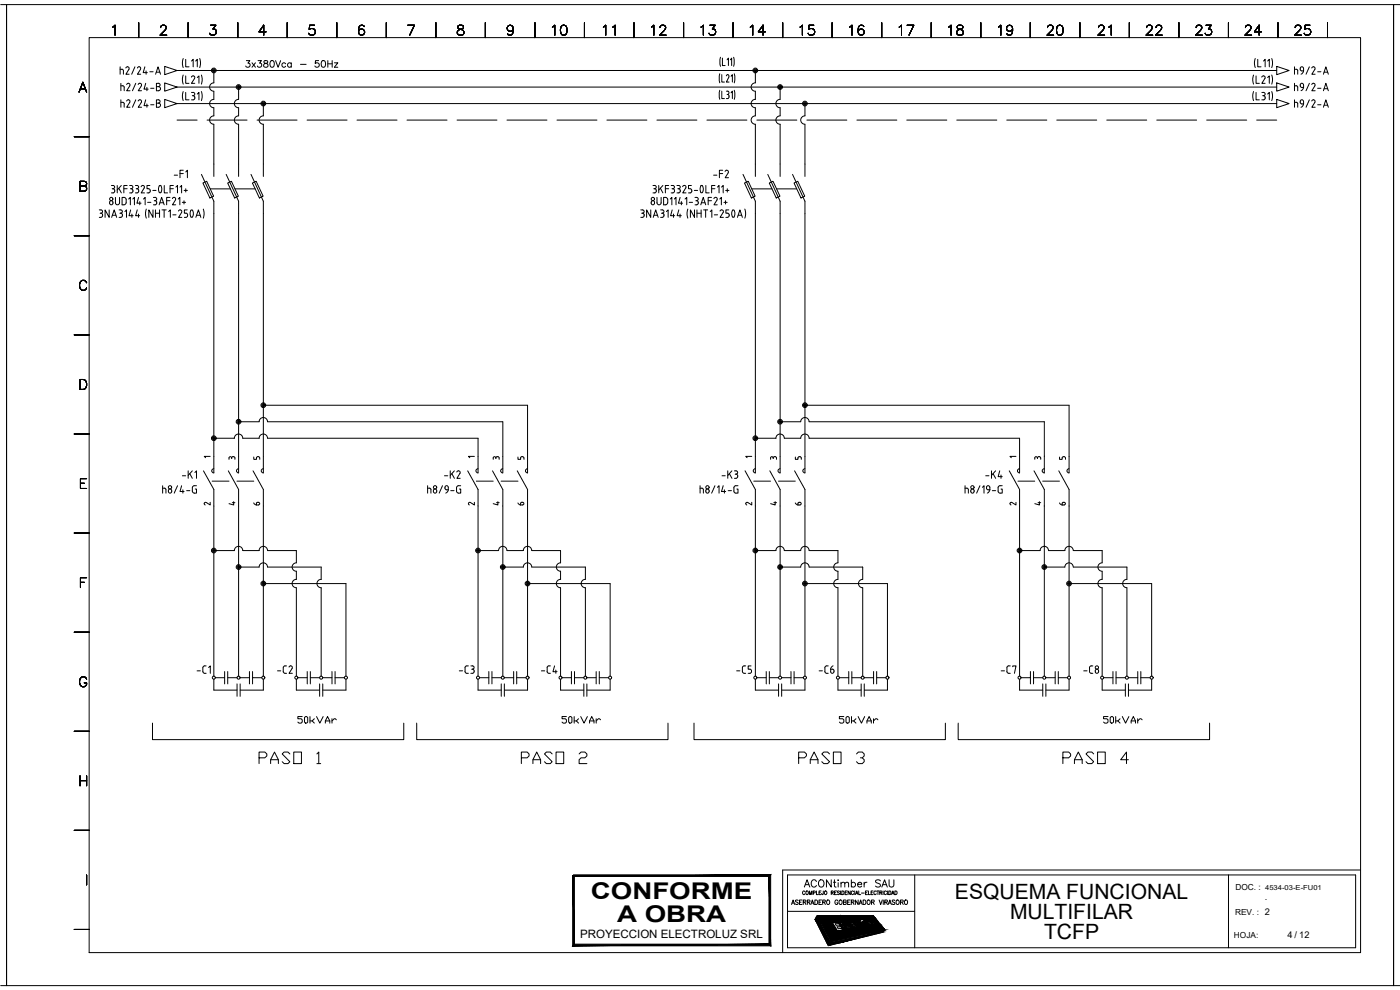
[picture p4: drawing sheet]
<svg xmlns="http://www.w3.org/2000/svg" width="420mm" height="297mm" viewBox="0 0 420 297" stroke-linecap="round" stroke-linejoin="round" font-family="sans-serif">
<defs><g id="words">
<g font-size="7.1">
<text x="76.9" y="230.4">PASO 1</text>
<text x="155.6" y="230.4">PASO 2</text>
<text x="238.8" y="230.4">PASO 3</text>
<text x="318.2" y="230.4">PASO 4</text>
</g>
<g font-size="6.9">
<text x="177.4" y="269.6">CONFORME</text>
<text x="185.2" y="276.7">A OBRA</text>
</g>
<g font-size="6.3">
<text x="286.6" y="269.8">ESQUEMA FUNCIONAL</text>
<text x="303.1" y="275.7">MULTIFILAR</text>
<text x="313.3" y="281.7">TCFP</text>
</g>
<g font-size="6.2">
<text x="164.7" y="11.6">10</text>
<text x="180.3" y="11.6">11</text>
<text x="194.7" y="11.6">12</text>
<text x="209.5" y="11.6">13</text>
<text x="224.4" y="11.6">14</text>
<text x="239.2" y="11.6">15</text>
<text x="254" y="11.6">16</text>
<text x="268.8" y="11.6">17</text>
<text x="284" y="11.6">18</text>
<text x="298.8" y="11.6">19</text>
<text x="313.3" y="11.6">20</text>
<text x="328.8" y="11.6">21</text>
<text x="342.9" y="11.6">22</text>
<text x="358.1" y="11.6">23</text>
<text x="372.9" y="11.6">24</text>
<text x="387.7" y="11.6">25</text>
</g>
<text font-size="5.7" x="213.4" y="54.7">-F2</text>
<g font-size="5.3">
<text x="73" y="21.5">3x380Vca - 50Hz</text>
<text x="48" y="149.2">h8/4-G</text>
<text x="54" y="144.6">-K1</text>
<text x="127.4" y="149.2">h8/9-G</text>
<text x="132.6" y="144.6">-K2</text>
<text x="209.2" y="149.2">h8/14-G</text>
<text x="215.9" y="144.6">-K3</text>
<text x="288.6" y="149.2">h8/19-G</text>
<text x="294.9" y="144.6">-K4</text>
<text x="58.2" y="203.2">-C1</text>
<text x="82.6" y="203.2">-C2</text>
<text x="136.9" y="203.2">-C3</text>
<text x="161.6" y="203.2">-C4</text>
<text x="220.1" y="203.2">-C5</text>
<text x="244.8" y="203.2">-C6</text>
<text x="299.5" y="203.2">-C7</text>
<text x="324.2" y="203.2">-C8</text>
<text x="88.5" y="218.4">50kVAr</text>
<text x="167.9" y="218.4">50kVAr</text>
<text x="251.2" y="218.4">50kVAr</text>
<text x="330.2" y="218.4">50kVAr</text>
<text x="240.6" y="267.4">ACONtimber SAU</text>
</g>
<g font-size="4.9">
<text x="75.1" y="152.8">6</text>
<text x="154.5" y="152.8">6</text>
<text x="237.8" y="152.8">6</text>
<text x="317.1" y="152.8">6</text>
</g>
<g font-size="4">
<text x="67.7" y="152.8">4</text>
<text x="147.1" y="152.8">4</text>
<text x="230.4" y="152.8">4</text>
<text x="309.7" y="152.8">4</text>
</g>
<g font-size="3.5">
<text x="67.7" y="139">3</text>
<text x="75.1" y="139">5</text>
<text x="147.1" y="139">3</text>
<text x="154.5" y="139">5</text>
<text x="230.4" y="139">3</text>
<text x="237.8" y="139">5</text>
<text x="309.7" y="139">3</text>
<text x="317.1" y="139">5</text>
<text x="60.3" y="152.8">2</text>
<text x="139.7" y="152.8">2</text>
<text x="223" y="152.8">2</text>
<text x="302.3" y="152.8">2</text>
<text x="174.1" y="281.5">PROYECCION ELECTROLUZ SRL</text>
</g>
<g font-size="3.1">
<text x="60.3" y="138.6">1</text>
<text x="139.7" y="138.6">1</text>
<text x="223" y="138.6">1</text>
<text x="302.3" y="138.6">1</text>
</g>
<g font-size="2.8">
<text x="379.6" y="270">.</text>
<text x="386.4" y="281.5">4 / 12</text>
</g>
<g font-size="2.5">
<text x="370.8" y="267">DOC. :</text>
<text x="370.6" y="274.5">REV. : 2</text>
<text x="370.3" y="281.4">HOJA:</text>
</g>
<text font-size="2.1" x="379.7" y="267">4534-03-E-FU01</text>
</g></defs>
<!-- layer: G-TTLB-OTLN -->
<path d="M.2 1.4h1.8v294.3h-1.8M2 1.4h416.2v294.3h-416.2zM420.2 1.4h-2v294.3h2" fill="none" stroke="#000" stroke-width=".3"/>
<!-- layer: G-TTLB-SCND -->
<path d="M236.3 273.4h38.2M274.5 262.5v21.9M368.7 262.5v21.9M406.8 262.5h-170.5v21.9h170.5M408.3 261h-173.4v24.8" fill="none" stroke="#000" stroke-width=".3"/>
<!-- layer: LG_BDR_BODY -->
<path d="M406.8 262.5v21.9" fill="none" stroke="#000" stroke-width=".3"/>
<!-- layer: G-TTLB-TTLB -->
<path d="M26.8 11.3h381.5v274.5h-381.5z" fill="none" stroke="#000" stroke-width=".3"/>
<!-- layer: 0 -->
<g fill="none" stroke="#000" stroke-width=".3">
<path d="M33.8 8.1l.7-.5v2.9M41.6 6.8v4.5M48.2 8.3l.3-.6a.94 .94 0 0 1 1.3 .2 .95 .95 0 0 1-.3 1.2l-1.5 1.4h2M56.5 6.8v4.5M63.2 7.6h1.6l-.9 1.1a1 1 0 0 1 .9 1.5 1 1 0 0 1-1.7 .1l-.2-.3M71.4 6.8v4.5M79.8 9.6h-2.1l1.4-2v2.9M86.2 6.8v4.5M94.4 7.6h-1.5l-.1 1.2a1.06 1.06 0 0 1 1.6 0 1.06 1.06 0 0 1-.2 1.6 1.06 1.06 0 0 1-1.6-.4M101.1 6.8v4.5M109.3 8a.86 .86 0 0 0-1.3-.3 1.79 1.79 0 0 0 .4 2.8 .92 .92 0 0 0 1-.8 .92 .92 0 0 0-.8-1 .92 .92 0 0 0-1 .9M116 6.8v4.5"/>
<path d="M122.4 7.6h2l-1.4 2.9M130.8 6.8v4.5M137.5 7.7a.6 .6 0 0 0 .3 1 1.07 1.07 0 0 1 1.2 .4 1.07 1.07 0 0 1 0 1.3 1.21 1.21 0 0 1-1.8-.4 1.16 1.16 0 0 1 1.5-1.3 .62 .62 0 0 0 .3-1zM145.7 6.8v4.5M154 8.6a.92 .92 0 0 1-1.2 .7 .92 .92 0 0 1-.4-1.4 .92 .92 0 0 1 1.5 .1 2.68 2.68 0 0 1-.3 2.4 .87 .87 0 0 1-1.3-.3M160.5 6.8v4.5M175.4 6.8v4.5M190.3 6.8v4.5M205.1 6.8v4.5M220 6.8v4.5M234.9 6.8v4.5M249.7 6.8v4.5"/>
<path d="M264.6 6.8v4.5M279.5 6.8v4.5M294.3 6.8v4.5M309.2 6.8v4.5M324.1 6.8v4.5M338.9 6.8v4.5M353.8 6.8v4.5M368.7 6.8v4.5M383.5 6.8v4.5M398.4 6.8v4.5M23.7 27.6l1.2-2.9 1.1 2.9M24.2 26.7h1.4"/>
<path d="M22.3 41h4.5M24 55.8l1.7-.1 .3-.4-.3-.8-1.7-.1v3h1.3l.6-.3a.79 .79 0 0 0-.6-1.3M22.3 70.7h4.5M26 84.8a1.09 1.09 0 0 0-1.3-.7 1.09 1.09 0 0 0-.8 1.2 1.23 1.23 0 0 0 .4 1.5 1.23 1.23 0 0 0 1.6-.1l.1-.3M22.3 100.5h4.5M24 113.9h1a1.61 1.61 0 0 1 1 1.5 1.61 1.61 0 0 1-1 1.4h-1zM22.3 130.2h4.5M22.3 159.9h4.5M24.2 145h1.1M26 143.6h-1.8v3h1.8M24.2 174.7h1.1M26 173.3h-1.8v3"/>
<path d="M22.3 189.7h4.5M22.3 219.4h4.5M26 203.8a1.09 1.09 0 0 0-1.3-.7 1.09 1.09 0 0 0-.8 1.1 1.23 1.23 0 0 0 .4 1.6 1.23 1.23 0 0 0 1.6-.2l.1-.7h-.7M45.8 217v4.9h75.4v-4.9M125.1 217v4.9h75.4v-4.9M208.3 217v4.9h75.4v-4.9M287.6 217v4.9h75.4v-4.9M24 232.8v3M24 234.2h2M26 232.8v3M22.3 249.1h4.5M22.3 278.9h4.5"/>
<path d="M26 262.5v3M237.6 271.4l.4-1.4 .5 1.4M237.7 270.9h.6M239.5 270.2l-.3-.2-.5 .2 .8 .8-.3 .4-.5-.2M239.9 270.7h.5M240.7 270h-.8v1.4h.8M241.1 270.7l.7-.1v-.4l-.7-.2v1.4M241.5 270.7l.4 .7M242.3 270.7l.7-.1v-.5l-.7-.1v1.4M242.7 270.7l.4 .7M243.3 271.4l.5-1.4 .5 1.4M243.5 270.9h.6"/>
<path d="M244.6 270a.71 .71 0 0 1 .8 .5 .71 .71 0 0 1-.4 .9h-.4zM245.1 274.9l4 7.8-.6 .9-3.9-7.7zM245.3 274.8l16.7-.1 3.5 4.3-16.1 3.5zM245.8 270.7h.5M245.9 275.2h.6a.38 .38 0 0 1 .4 .2 .38 .38 0 0 1-.1 .5h-.3l.3 .5h-.3zM246.2 275.3l.3 .1 .2 .3h-.3zM246.5 270h-.7v1.4h.7M246.9 270.7l.7-.1v-.5l-.7-.1v1.4M247.3 270.7l.4 .7M247.6 275.3l.2 .2-.1 .2-.3-.4h.2M247.7 275.1l.9 1.2h-.3l-.4-.5M247.7 275.2h-.7l.7 1.2h.3l-.3-.6h.2"/>
<path d="M248.2 270.2l.2-.2a.65 .65 0 0 1 .6 .7 .65 .65 0 0 1-.7 .6l-.2-.4zM248.4 275.1l.8 .4 .1 .8-.7-.4zM248.6 275.3l.4 .3 .2 .5-.4-.3zM249.3 275.1l.7 .4-.1-.4h.3l.3 1.1h-.2zM249.7 276.7l2-.1 .2 .5-1.3 .1 .3 .4 1.2-.1 .2 .5-1.1 .1 .4 .6 1.2-.2 .4 .5-1.9 .3zM250.4 275.1h.6l.2 .2h-.4l.6 .4h-.3l.1 .3h.4l.1 .2h-.6zM251.5 270.3a.46 .46 0 0 0-.6-.3 .46 .46 0 0 0-.3 .5v.4a.45 .45 0 0 0 .4 .5 .45 .45 0 0 0 .5-.5h-.3M252 276.6l.5-.1 1.5 2.4-.5 .1zM252 270.1l.2-.1a.65 .65 0 0 1 .6 .7 .65 .65 0 0 1-.8 .6l-.2-.4zM252.5 275.8v.2a.66 .66 0 0 1-.8-.2 .66 .66 0 0 1 0-.8l.5 .4-.5-.2 .3 .6 .2 .2 .3-.2M253.1 275.3l-.5-.3a.67 .67 0 0 0 .1 .8 .67 .67 0 0 0 .7 .2v-.3l-.4 .2-.3-.7 .4 .2M253.2 275.1h.2l.6 1h-.2z"/>
<path d="M253.2 270.7l.7-.1v-.4l-.7-.2v1.4l.7-.1v-.5l-.2-.1M253.9 275l.7 .3 .1 .8-.7-.4zM254 275.1l.6 .8zM254.1 277.4l.6 .3h-.5zM254.4 270.7h.4M254.6 275.1l.8 .5-.3-.5 .1-.1 .7 1-.8-.5 .4 .5h-.2zM255.1 270h-.7v1.4h.7M255.4 277.9l-.5-.6a.7 .7 0 0 0-1.3 .1l.5 1a.81 .81 0 0 0 1.3 0v-.2l-.6 .2-.4-.4 1-.1M255.5 270.7l.7-.1v-.4l-.7-.2v1.4M255.9 270.7l.4 .7M256.9 277.7l.1 .6a1.1 1.1 0 0 1-1.3-.2 1.1 1.1 0 0 1-.2-1.3l.6 .1 .7 .5-.9-.1a.64 .64 0 0 0 .7 .8l-.1-.3 .4-.1M257.5 278.1l.8 .2-1.1-1.2h.2l-.2-.3-.5-.4h-.4l.3 .8 .2-.1 .7 1"/>
<path d="M257.5 270v1.4l-.8-1.4v1.4M257.8 271.4l.5-1.4 .5 1.4M257.9 276.9l-.5-.1 1.1 1.5 .4-.1-.6-.8 .2-.2M257.9 276.9h.1M258 270.9h.6M258.1 276.7l.4 .4M258.1 276.7l-.1 .2M258.5 277.2h.1M258.7 276.7a1.18 1.18 0 0 1 1.4 1.3 1.18 1.18 0 0 1-1.4-1.3zM259 276.9l.8 .3a.34 .34 0 0 1-.1 .6 .34 .34 0 0 1-.5-.3l-.2-.2zM259 270a.71 .71 0 0 1 .9 .5 .71 .71 0 0 1-.4 .9h-.5zM259.3 276.1h.4l1.3 1.8-.3 .1z"/>
<path d="M259.6 277.1v.1M260 278.2h.4l.1 .1h-.3l.5 .2 .2 .5h-.4l-.2-.3 .4 .1-.5-.2zM260.3 278.1h.1M260.3 270.2l.3-.2a.65 .65 0 0 1 .6 .7 .65 .65 0 0 1-.7 .6l-.3-.4zM260.9 278.8l.3 .1zM261.3 278.1l.2 .1M261.3 278.1h-.2l.2 .3 .2-.2M261.4 276.5l.7-.1 .3 1h.5l.2 .3-.8 .1-.2-.4-.1-.7-.4 .1zM261.5 275.9a3.2 3.2 0 0 1 2.3 2.6l-11.9 2.1M261.5 275.9l-5.4 .2-.1-.3 5.5-.2a3.5 3.5 0 0 1 2.6 2.9l-.5 .3-11 2a3.9 3.9 0 0 1-4.3-3.8l.2-.4 .2 .1a2.77 2.77 0 0 0 1.7 3.4l1.5 .5M261.5 277.6l-.9-1.1h-.4l.8 1.1 .7 .3M261.6 270.7l.7-.1v-.4l-.7-.2v1.4"/>
<path d="M261.6 277.5l-.7-1h.3l1 1.3h-.5M261.6 277.5l-.1 .1M261.6 278.2l-.4-.2-.2 .1 .5 .8h.2l-.2-.4 .5 .3-.3-.4M261.6 278.4h.1M261.6 278.2v.1M261.6 278.3v.1M261.7 277.8v.1M261.8 277.9l1 .8h-.4zM262 278.6l.2 .2zM262 270.7l.4 .7M262.7 278.5l.3 .1zM263.8 270l.5 1.4 .5-1.4"/>
<path d="M265.1 270v1.4M265.5 270.7l.7-.1 .1-.4-.8-.2v1.4M265.9 270.7l.4 .7M266.6 271.4l.5-1.4 .4 1.4M266.8 270.9h.5M268.6 270.2l-.3-.2-.5 .2 .1 .3 .7 .5-.3 .4-.5-.2M269.2 270.1l.1-.1a.65 .65 0 0 1 .6 .7 .65 .65 0 0 1-.7 .6l-.3-.4zM270.3 270.7l.7-.1v-.4l-.7-.2v1.4M270.7 270.7l.4 .7M271.7 270.1l.1-.1a.65 .65 0 0 1 .6 .7 .65 .65 0 0 1-.7 .6l-.3-.4zM249.4 282.9l15.9-3.5-.4 .3-16 4zM251.9 280.6h.1"/>
</g>
<g fill="#000" stroke="#000" stroke-width=".3">
<path d="M245.1 274.9l.5 1h-1zM247.9 279.6h14.9l-13.4 2.9zM251.6 276h.4zM253.3 276.2h4.8zM254.1 277.7h.6zM256.6 277.2h.2zM257 276.8h.2zM256.9 277.7h.3zM257.8 277.9h1.5zM257.9 278h1.4zM258.7 277h.3zM259 277.6h.3z"/>
<path d="M259.2 277.2h.2zM259.3 277.1h.3zM259.3 276.1h.4zM261.4 277.9h.4zM261.9 276.7h.1zM245.3 274.8h16.8zM262.2 278.8h3.1zM262.4 277.4h.4zM262.5 278.5h.2zM263.7 279.7l1.6-.3-.4 .3zM248.1 282.9h.9l-.5 .7zM249.4 282.9l-.5 .7z"/>
<path d="M249.4 282.9h2.7l-3.1 .7z"/>
<path d="M172.1 262.5v.5l59.2-.5zM172.1 263l59.2-.5-.5 .5zM230.8 263l.5 20.8v-21.3zM230.8 263l.5 20.8-.5-.5zM171.9 283.8h59.4l-.5-.5zM171.9 283.8l.5-.5h58.4zM171.9 262.7v21.1l.5-.5zM171.9 262.7h.5v20.6z"/>
<path d="M244.6 275.9l4.5 6.8-3.5-6.8zM244.6 275.9l4.5 6.8h-1z"/>
<path d="M245.6 275.3l.8 .4-.2-.4zM245.6 275.3l.8 .4h-.6z"/>
<path d="M245.9 275.9h.6zM245.9 275.9h.6z"/>
<path d="M245.9 275.9h.6zM245.9 275.9h.6z"/>
<path d="M245.5 275.2h1.5zM245.5 275.2h2.1z"/>
<path d="M245.5 275.2l1.6 .1-.1-.1zM245.5 275.2l1.6 .1h-1.5z"/>
<path d="M246.5 275.3h.6zM246.5 275.3h.6z"/>
<path d="M246.5 275.3l.6 .1zM246.5 275.3l.6 .1z"/>
<path d="M246.5 275.4h.6zM246.5 275.4h.6z"/>
<path d="M246.5 275.4h.7zM246.5 275.4h.7z"/>
<path d="M246.5 275.4l.8 .3-.1-.3zM246.5 275.4l.8 .3h-.5z"/>
<path d="M245.8 275.7l1.6 .2-.1-.2zM245.8 275.7l1.6 .2h-1.5z"/>
<path d="M247.4 275.3l.3 .1zM247.4 275.3l.3 .1z"/>
<path d="M246.8 275.9h.7zM246.6 275.9h.9z"/>
<path d="M246.6 275.9h.9zM246.5 275.9h1z"/>
<path d="M245.9 275.9l1.8 .5-.2-.5zM245.9 275.9l1.8 .5h-1.5z"/>
<path d="M245.5 275.2h2.1zM245.5 275.2h2.2z"/>
<path d="M247.7 275.2h1.6zM247.7 275.2h1.6z"/>
<path d="M247.4 275.4h.4zM247.4 275.4h.4z"/>
<path d="M247.4 275.4l.4 .1zM247.4 275.4l.4 .1z"/>
<path d="M247.6 275.7h.2zM247.6 275.7h.2z"/>
<path d="M247.6 275.7h.2zM247.6 275.7h.1z"/>
<path d="M247.4 275.5h.4zM247.4 275.5h.4z"/>
<path d="M247.6 275.7h.2zM247.6 275.7h.2z"/>
<path d="M247.5 275.5h.3zM247.5 275.5h.3z"/>
<path d="M247.5 275.5h.3zM247.5 275.5h.3z"/>
<path d="M247.5 275.5h.3zM247.5 275.5h.3z"/>
<path d="M247.5 275.6h.3zM247.5 275.6h.3z"/>
<path d="M247.5 275.6h.3zM247.5 275.6l.3 .1z"/>
<path d="M247.5 275.5h.3zM247.5 275.5h.3z"/>
<path d="M247.5 275.5l.3 .1zM247.5 275.5l.3 .1z"/>
<path d="M247.5 275.6h.3zM247.5 275.6h.3z"/>
<path d="M247.5 275.6h.3zM247.5 275.6h.3z"/>
<path d="M247.5 275.6h.3zM247.5 275.6h.3z"/>
<path d="M245.5 275.1l3.8 .1zM245.5 275.1l3.8 .1z"/>
<path d="M247.7 275.2h1.6zM247.7 275.2h1.6z"/>
<path d="M247.8 275.2h1.5zM247.8 275.2h1.5z"/>
<path d="M247.8 275.2h1.6zM247.8 275.2h1.6z"/>
<path d="M247.9 275.2l1.5 .1zM247.9 275.2l1.5 .1z"/>
<path d="M247.9 275.3h1.6zM247.9 275.3h1.6z"/>
<path d="M247.7 279.4l1.9 .2-.2-.2zM247.7 279.4l1.9 .2h-1.8z"/>
<path d="M248 275.3l1.6 .1zM248 275.3l1.6 .1z"/>
<path d="M248 275.4h1.6zM248 275.4h1.6z"/>
<path d="M248.1 275.4l1.6 .1zM248.1 275.4l1.6 .1z"/>
<path d="M247.8 279.6h1.9zM247.8 279.6h1.9z"/>
<path d="M248.1 275.5l1.6 .1zM248.1 275.5l1.6 .1z"/>
<path d="M248.1 275.6h1.7zM248.1 275.6h1.7z"/>
<path d="M246.4 276.7l4.9 2.6-1.6-2.6zM246.4 276.7l4.9 2.6h-3.6z"/>
<path d="M248.1 275.6l1.8 .1zM248.1 275.6l1.8 .1z"/>
<path d="M248.1 275.7h1.8zM248.1 275.7h1.8z"/>
<path d="M248.1 275.7l1.9 .1zM248.1 275.7l1.9 .1z"/>
<path d="M248.2 275.8h1.8zM248.2 275.8h1.8z"/>
<path d="M248.2 275.8l1.8 .1zM248.2 275.8l1.8 .1z"/>
<path d="M248.2 275.9h1.9zM248.2 275.9h1.9z"/>
<path d="M245.5 275.1h4.6zM245.5 275.1h4.7z"/>
<path d="M245.5 275.1h4.6zM245.5 275.1h3.8z"/>
<path d="M248.3 275.9l2 .3-.2-.3zM248.3 275.9l2 .3h-1.8z"/>
<path d="M250.2 275.1h1.3zM250.2 275.1h1.3z"/>
<path d="M248.5 276.2h1.8zM248.5 276.2h1.8z"/>
<path d="M250.5 276.2h1.8zM250.5 276.2h1.8z"/>
<path d="M246.3 276.7h4.6zM246.3 276.7h3.4z"/>
<path d="M250.2 275.7l1 .3-.1-.3zM250.2 275.7l1 .3h-.8z"/>
<path d="M250.4 276h.8zM250.4 276h.8z"/>
<path d="M250.2 275.7h1.2zM250.2 275.7h.9z"/>
<path d="M250.2 275.2l1.3 .1zM250.2 275.2l1.3 .1z"/>
<path d="M250.2 275.3h1.3zM250.2 275.3h1.3z"/>
<path d="M250.2 275.1h1.3zM250.2 275.1l1.3 .1z"/>
<path d="M250.2 275.3l1.4 .1zM250.2 275.3l1.4 .1z"/>
<path d="M245.5 275h6.1zM245.5 275l6 .1z"/>
<path d="M250.2 275.4l1.4 .2zM250.2 275.4l1.4 .2z"/>
<path d="M245.5 275h6.1zM245.5 275h6.2z"/>
<path d="M245.5 275h6.1zM245.5 275h6.1z"/>
<path d="M250.2 275.6l1.5 .1zM250.2 275.6l1.5 .1z"/>
<path d="M246.3 276.6h5.4zM246.3 276.6l4.6 .1z"/>
<path d="M250.2 275.7h1.5zM250.2 275.7h1.5zM250.2 275.7h1.5zM250.2 275.7h1.5z"/>
<path d="M251.4 275.7l.4 .1zM251.4 275.7l.4 .1z"/>
<path d="M251.4 275.8l.5 .1zM251.4 275.8l.5 .1z"/>
<path d="M251.5 275.9l.5 .1zM251.5 275.9l.5 .1zM251.5 276h.5z"/>
<path d="M251.5 276h.5zM251.2 276h.8z"/>
<path d="M250.4 276l1.7 .1zM250.4 276l1.7 .1z"/>
<path d="M246.3 276.6h5.7zM246.3 276.6h5.7z"/>
<path d="M251.7 276.6l.3 .1zM251.7 276.6l.3 .1z"/>
<path d="M251.7 276.7l.9 .8-.6-.8zM251.7 276.7l.9 .8h-.4z"/>
<path d="M250.4 276.1h1.8zM250.4 276.1h1.8z"/>
<path d="M250.5 276.1l1.7 .1zM250.5 276.1l1.7 .1z"/>
<path d="M250.5 276.2h1.8zM250.5 276.2h1.8z"/>
<path d="M246.3 276.6h5.9zM246.3 276.6h5.7z"/>
<path d="M252 275.1l.4 .1zM252 275.1l.4 .1z"/>
<path d="M252 275.2h.4zM252 275.2h.4z"/>
<path d="M252.1 275.2h.3zM252.1 275.2h.3z"/>
<path d="M252.1 275.2l.4 .1zM252.1 275.2l.4 .1z"/>
<path d="M251.9 275.1h.6zM251.9 275.1h.6z"/>
<path d="M251.9 275.1h.6zM251.9 275.1h.5z"/>
<path d="M252.1 275.3l.4 .1zM252.1 275.3l.4 .1z"/>
<path d="M251.8 275h.7zM251.8 275h.7z"/>
<path d="M251.8 275h.7zM251.8 275l.7 .1z"/>
<path d="M252.2 275.4l.3 .2zM252.2 275.4l.3 .2z"/>
<path d="M251.7 275h.8zM251.7 275h.8z"/>
<path d="M251.7 275h.8zM251.7 275h.8z"/>
<path d="M245.4 275h7.1zM245.4 275h7.2z"/>
<path d="M245.4 275h7.1zM245.4 275h7.1z"/>
<path d="M252.3 275.6l.3 .1zM252.3 275.6l.3 .1z"/>
<path d="M246.3 276.5h6.2zM246.3 276.5l5.9 .1z"/>
<path d="M252.2 277.5h.4zM252.1 277.5h.5z"/>
<path d="M252.4 275.7l.3 .1zM252.4 275.7l.3 .1z"/>
<path d="M252.1 277.5l1.1 1-.6-1zM252.1 277.5l1.1 1h-.5z"/>
<path d="M252.5 275.8h.2zM252.5 275.8h.2z"/>
<path d="M252.5 275.8l.3 .1zM252.5 275.8l.3 .1z"/>
<path d="M252.8 275.1h1.8zM252.8 275.1h1.8zM252.8 275.1h1.8z"/>
<path d="M252.5 275.9h.3zM252.5 275.9h.3z"/>
<path d="M252.5 275.9l.4 .1zM252.5 275.9l.4 .1z"/>
<path d="M252.8 278.5h.4zM252.8 278.5h.4z"/>
<path d="M252.5 276h.4zM252.5 276h.4z"/>
<path d="M252.5 276h.5zM252.5 276h.5z"/>
<path d="M252.5 276l.5 .1zM252.5 276l.5 .1z"/>
<path d="M252.5 276.1h.6zM252.5 276.1h.6z"/>
<path d="M252.5 276.1h.6zM252.5 276.1h.6z"/>
<path d="M252.5 276.1h.7zM252.5 276.1h.7z"/>
<path d="M252.8 275.1h.4zM252.8 275.1h.6z"/>
<path d="M252.8 275.1h.4zM252.8 275.1h.4z"/>
<path d="M252.5 276.1l.7 .1zM252.5 276.1l.7 .1z"/>
<path d="M252.9 275.1l.4 .1zM252.9 275.1l.4 .1z"/>
<path d="M252.5 276.2h.7zM252.4 276.2h.8z"/>
<path d="M252.8 278.5l.7 .5-.3-.5zM252.8 278.5l.7 .5h-.4z"/>
<path d="M253 275.2l.6 .6-.3-.6zM253 275.2l.6 .6h-.2z"/>
<path d="M253.4 275.1h1.2zM253.4 275.1h1.2z"/>
<path d="M253.4 276.1h.4zM253.4 276.1h.4z"/>
<path d="M253.1 277.5l.6 .2zM253.1 277.5l.6 .2z"/>
<path d="M253.4 275.8l.3 .1zM253.4 275.8l.3 .1z"/>
<path d="M253 277.3h.6zM253 277.3l.6 .2z"/>
<path d="M253.2 277.7l.5 .1v-.1zM253.2 277.7l.5 .1z"/>
<path d="M253 277.2h.7zM253 277.2l.6 .1z"/>
<path d="M253.4 275.9l.4 .1zM253.4 275.9l.4 .1z"/>
<path d="M253.3 277.8l.5 .2zM253.3 277.8l.5 .2z"/>
<path d="M253.4 276h.4zM253.4 276h.4z"/>
<path d="M252.9 277.1h.9zM252.9 277.1l.8 .1z"/>
<path d="M253.5 278l.4 .2zM253.5 278l.4 .2z"/>
<path d="M253.4 276l.4 .1zM253.4 276l.4 .1z"/>
<path d="M252.8 277h1.1zM252.8 277l1 .1z"/>
<path d="M253.6 278.2l.4 .1zM253.6 278.2l.4 .1z"/>
<path d="M252.8 277h1.2zM252.8 277h1.1z"/>
<path d="M254 276h1.3zM254 276h1.3z"/>
<path d="M254 276h4.1zM254 276h4.1z"/>
<path d="M253.7 278.3l.5 .2zM253.7 278.3l.5 .2z"/>
<path d="M252.8 277h1.3zM252.8 277h1.3z"/>
<path d="M252.8 277h1.3zM252.8 277h1.2z"/>
<path d="M254.1 277.5h.5zM254.1 277.5h.5z"/>
<path d="M254.1 277.6h.6zM254.1 277.6h.6z"/>
<path d="M254.1 277.4h.4zM254.1 277.4h.4z"/>
<path d="M253.8 278.5l.6 .1zM253.8 278.5l.6 .1z"/>
<path d="M254.2 277.4h.2zM254.2 277.4h.2z"/>
<path d="M253.9 278.6l.7 .1zM253.9 278.6l.7 .1z"/>
<path d="M254.2 277.4h.2zM254.2 277.4h.2z"/>
<path d="M254.2 277.4h.3zM254.1 277.4h.4z"/>
<path d="M254.1 277.4h.4zM254.1 277.4h.4z"/>
<path d="M254.1 277.4h.4zM254.1 277.4h.4z"/>
<path d="M254.5 277.1h.8zM254.5 277.1h.8z"/>
<path d="M254.1 277.4l.5 .1zM254.1 277.4l.5 .1z"/>
<path d="M253.9 278.7l.8 .1zM253.9 278.7l.8 .1z"/>
<path d="M254.1 277.5h.5zM254.1 277.5h.5z"/>
<path d="M254.1 277.5h.5zM254.1 277.5h.5z"/>
<path d="M253.4 275.1l1.9 .9-.7-.9zM253.4 275.1l1.9 .9h-1.3z"/>
<path d="M254.1 277.5l.6 .1zM254.1 277.5l.6 .1z"/>
<path d="M254.1 277.6l.6 .1zM254.1 277.6l.6 .1z"/>
<path d="M254.1 277.7h.6zM254.1 277.7h.6z"/>
<path d="M253.9 278.8h1zM253.9 278.8h1z"/>
<path d="M252.7 275h2.1zM252.7 275l1.9 .1zM252.8 275.1h1.8z"/>
<path d="M254 278.8h.9zM254 278.8h.9z"/>
<path d="M252.6 275h2.3zM252.6 275h2.2z"/>
<path d="M252.6 275h2.4zM252.6 275h2.3z"/>
<path d="M245.4 275h9.8zM245.4 275h9.6z"/>
<path d="M254.7 277.1l.6 .1zM254.7 277.1l.6 .1z"/>
<path d="M254.7 277.2l.6 .1zM254.7 277.2l.6 .1z"/>
<path d="M254.8 277.3l.5 .1zM254.8 277.3l.5 .1z"/>
<path d="M254.5 277.1h.8zM254.5 277.1h.8z"/>
<path d="M254.9 277.4h.4zM254.9 277.4h.4z"/>
<path d="M254.1 277h1.2zM254.1 277h1.2z"/>
<path d="M254.2 277h1.1zM254.2 277h1.1z"/>
<path d="M254.3 277h1zM254.3 277l1 .1z"/>
<path d="M255 277.4l.4 .1zM255 277.4l.4 .1z"/>
<path d="M252.8 277h2.6zM252.8 277h2.5z"/>
<path d="M255.1 277.5l.3 .1zM255.1 277.5l.3 .1z"/>
<path d="M255.1 277.6l.3 .1zM255.1 277.6l.3 .1z"/>
<path d="M252.7 276.9h2.7zM252.7 276.9l2.7 .1z"/>
<path d="M255.2 277.7h.3zM255.2 277.7h.3z"/>
<path d="M255.4 278.2h.4zM255.4 278.2h.4z"/>
<path d="M255.3 277.7l.2 .1zM255.3 277.7l.2 .1z"/>
<path d="M252.7 276.8h2.8zM252.7 276.8l2.7 .1z"/>
<path d="M255.4 277.8l.3 .2zM255.4 277.8l.3 .2z"/>
<path d="M252.7 276.8h2.9zM252.7 276.8h3z"/>
<path d="M252.7 276.8h2.9zM252.7 276.8h2.8z"/>
<path d="M255.5 278l.3 .1zM255.5 278l.3 .1z"/>
<path d="M255.5 278.1l.3 .1zM255.4 278.2h.4z"/>
<path d="M255.4 278.2l.6 .1zM255.4 278.2l.6 .1z"/>
<path d="M255.5 278.3h.5zM255.5 278.3h.5z"/>
<path d="M255.5 278.3l.6 .1zM255.5 278.3l.6 .1z"/>
<path d="M246.2 276.5h10zM246.2 276.5h10z"/>
<path d="M255.4 278.4l.9 .1zM255.4 278.4l.9 .1z"/>
<path d="M252.5 276.5l3.7 .1zM252.5 276.5l3.7 .1z"/>
<path d="M252.6 276.6l3.7 .2-.1-.2zM252.6 276.6l3.7 .2h-3.6z"/>
<path d="M255.4 278.5h.9zM255.4 278.5h.9z"/>
<path d="M255.4 278.5h1.1zM255.4 278.5h1.1z"/>
<path d="M255.7 276.8h.6zM255.7 276.8h.6z"/>
<path d="M255.8 276.8h.6zM255.8 276.8h.6z"/>
<path d="M256 276.8l.4 .1zM256 276.8l.4 .1z"/>
<path d="M256.1 276.9l.4 .1zM256.1 276.9l.4 .1z"/>
<path d="M255.4 278.5h1.2zM255.4 278.5h1.2z"/>
<path d="M256.3 277l.3 .1zM256.3 277l.3 .1z"/>
<path d="M256.5 277.1l.1 .1zM256.5 277.1l.1 .1z"/>
<path d="M256.6 277.2h.2zM256.6 277.2h.2z"/>
<path d="M246.2 276.4h10.5zM246.2 276.4l9.9 .1z"/>
<path d="M256.5 277.2h.4zM256.5 277.2h.4z"/>
<path d="M256.6 277.2l.6 .5-.3-.5zM256.6 277.2l.6 .5z"/>
<path d="M257 278.4h3.3zM257 278.4h3.3z"/>
<path d="M256.9 277.7l.4 .2zM256.9 277.7l.4 .2z"/>
<path d="M257 277.9l.5 .1zM257 277.9l.5 .1z"/>
<path d="M257 278l.6 .2zM257 278l.6 .2z"/>
<path d="M257.5 277.1h1zM257.5 277.1h1z"/>
<path d="M257.5 277.1h1zM257.5 277.1h1z"/>
<path d="M257.5 277.1h1zM257.5 277.1h1z"/>
<path d="M257.5 277.1h1zM257.5 277.1h1z"/>
<path d="M257.5 277.1h1zM257.5 277.1h1z"/>
<path d="M257.5 277.1h1zM257.5 277.1h1z"/>
<path d="M257.5 277.2h.9zM257.5 277.2h.9z"/>
<path d="M257.6 277.4h.7zM257.6 277.4h.7z"/>
<path d="M257 278.2l.7 .1zM257 278.2l.7 .1z"/>
<path d="M257 278.3l.7 .1zM257 278.3l.7 .1z"/>
<path d="M257 278.4h.7zM257 278.4h.7z"/>
<path d="M252.4 276.2h5.7zM252.4 276.2h5.7z"/>
<path d="M252.4 276.2h5.7zM252.3 276.2h5.8z"/>
<path d="M250.5 276.2h7.6zM250.5 276.2h7.6z"/>
<path d="M250.5 276.2h7.6zM250.5 276.2h7.6z"/>
<path d="M250.5 276.2h7.6zM250.3 276.2h7.8z"/>
<path d="M248.5 276.2l9.6 .1zM248.5 276.2l9.6 .1z"/>
<path d="M248.6 276.3l9.5 .1zM247.7 276.4h10.4z"/>
<path d="M246.2 276.4h11.9zM246.2 276.4h11.9z"/>
<path d="M256.7 276.4h1.4zM256.7 276.4h1.4z"/>
<path d="M256.7 276.4l1.4 .2v-.2zM256.7 276.4l1.4 .2h-1.2z"/>
<path d="M253.4 276.1h4.7zM253.4 276.1h4.7z"/>
<path d="M253.4 276.1h4.7zM253.3 276.2h4.8zM253.2 276.2h4.9z"/>
<path d="M256.9 276.6l1.3 .2-.1-.2zM256.9 276.6l1.3 .2h-1.2z"/>
<path d="M255.4 276h2.7zM255.3 276h2.8z"/>
<path d="M255.3 276h2.8zM255.3 276h2.8z"/>
<path d="M254 276l4.1 .1zM254 276l4.1 .1z"/>
<path d="M254 276.1h4.1zM253.9 276.1h4.2z"/>
<path d="M253.9 276.1h4.2zM253.8 276.1h4.3z"/>
<path d="M253.4 276.1h4.7zM253.4 276.1h4.7z"/>
<path d="M255.9 276h2.2zM255.4 276h2.7z"/>
<path d="M255.8 275.9h2.4zM255.8 275.9l2.3 .1z"/>
<path d="M258.2 278.1h2zM258.2 278.1h2z"/>
<path d="M258.2 278.1h2zM258.2 278.1h2zM258.2 278.1h2zM258.2 278.1h2z"/>
<path d="M258.2 278.1h2zM258.2 278.1h2z"/>
<path d="M257.2 276.8l1.2 .3-.2-.3zM257.2 276.8l1.2 .3h-1z"/>
<path d="M257.5 277.3h.8zM257.5 277.3h.8z"/>
<path d="M257.5 277.3h.8zM257.5 277.3h.8z"/>
<path d="M257.6 277.3l.7 .1zM257.6 277.3l.7 .1z"/>
<path d="M255.7 275.7h2.6zM255.7 275.7l2.5 .2z"/>
<path d="M257.5 277.2h.8zM257.5 277.2h.8z"/>
<path d="M257.5 277.2h.8zM257.5 277.2l.8 .1z"/>
<path d="M257.5 277.2h.8zM257.5 277.2h.8z"/>
<path d="M257.5 277.2h.8zM257.5 277.2h.8z"/>
<path d="M257.5 277.2h.8zM257.5 277.2h.9z"/>
<path d="M257.5 277.2h.8zM257.5 277.2h.8z"/>
<path d="M257.5 277.2h.9zM257.5 277.2h.9z"/>
<path d="M255.6 275.6h2.8zM255.6 275.6l2.7 .1z"/>
<path d="M257.4 277.1h1.1zM257.4 277.1h1.1z"/>
<path d="M257.5 277.1l1 .1zM257.5 277.1l1 .1zM257.5 277.2h1zM257.5 277.2h1z"/>
<path d="M258.4 277.2h.2zM258.4 277.2h.2z"/>
<path d="M255.6 275.5h3zM255.6 275.5l2.8 .1z"/>
<path d="M258.4 277.2l.3 .1zM258.4 277.2l.3 .1z"/>
<path d="M255.5 275.4h3.2zM255.5 275.4l3.1 .1z"/>
<path d="M258.7 277.1l.3 .1zM258.7 277.1l.3 .1z"/>
<path d="M258.4 277.3h.4zM258.4 277.3h.4z"/>
<path d="M258.4 277.3l.4 .1zM258.4 277.3l.4 .1z"/>
<path d="M258.3 277.4h.5zM258.3 277.4h.5z"/>
<path d="M257.6 277.4h1.2zM257.6 277.4h1.2z"/>
<path d="M257.6 277.4l1.3 .1zM257.6 277.4l1.3 .1z"/>
<path d="M255.5 275.4h3.4zM255.5 275.4h3.6z"/>
<path d="M255.5 275.4h3.4zM255.5 275.4h3.2z"/>
<path d="M257.6 277.5h1.3zM257.6 277.5h1.3z"/>
<path d="M257.7 277.5l1.2 .1zM257.7 277.5l1.2 .1z"/>
<path d="M257.7 277.6h1.2zM257.7 277.6h1.2z"/>
<path d="M258.7 277.2h.3zM258.7 277.2h.3z"/>
<path d="M258.7 277.2h.3zM258.7 277.2l.2 .1z"/>
<path d="M258.8 277.3h.2zM258.8 277.3h.2z"/>
<path d="M258.8 277.3h.2zM258.8 277.3h.2z"/>
<path d="M259 277.5h.6zM259 277.5h.6z"/>
<path d="M257.7 277.6l1.3 .1zM257.7 277.6l1.3 .1z"/>
<path d="M258.9 276.6h.3zM258.8 276.6h.4z"/>
<path d="M258.8 277.3h.3zM258.8 277.3h.3z"/>
<path d="M257.7 277.7l1.5 .1zM257.7 277.7l1.5 .1z"/>
<path d="M259 277.4l.6 .1zM259 277.4l.6 .1z"/>
<path d="M259.1 275.4h3.5zM259.1 275.4h3.5z"/>
<path d="M258.7 276.9h.5zM258.7 276.9h.5z"/>
<path d="M258.7 276.9h.5zM258.7 276.9h.5z"/>
<path d="M258.7 276.9h.5zM258.7 276.9l.3 .1z"/>
<path d="M257.8 277.8l1.5 .1zM257.8 277.8l1.5 .1zM257.8 277.9h1.5z"/>
<path d="M258.8 276.6h.4zM258.8 276.6h.4z"/>
<path d="M258.8 276.6l.5 .1zM258.7 276.7h.6z"/>
<path d="M258.7 276.9h.5zM258.7 276.9h.5z"/>
<path d="M258.7 276.8h.5zM258.7 276.8l.5 .1z"/>
<path d="M259.3 277.6h.9zM259.3 277.6h.9z"/>
<path d="M257.8 277.9h1.6zM257.8 277.9h1.6z"/>
<path d="M258.7 276.7h.6zM258.7 276.7h.6z"/>
<path d="M258.7 276.7h.8zM258.7 276.7h.8zM258.7 276.7h.8zM258.7 276.7h.8z"/>
<path d="M257.9 278h1.4zM257.9 278h1.4zM257.9 278h1.4z"/>
<path d="M258.1 278h1.2zM258.1 278h1.2z"/>
<path d="M258.1 278h1.2zM258.1 278h1.2z"/>
<path d="M259.4 277.7h.8zM259.4 277.7h.8z"/>
<path d="M259.4 277.8h.4zM259.4 277.8h.4z"/>
<path d="M257.8 277.9h1.6zM257.8 277.9h1.6z"/>
<path d="M257.9 277.9h1.5zM257.9 277.9l1.4 .1z"/>
<path d="M258.7 276.7l.9 .1zM258.7 276.7l.9 .1zM258.7 276.8h.9zM258.7 276.8h.9z"/>
<path d="M259.3 277.1h.2zM259.3 277.1h.3z"/>
<path d="M259.3 277.1h.2zM259.3 277.1h.2zM259.3 277.1h.2z"/>
<path d="M258.1 278l1.5 .1zM258.1 278l1.5 .1z"/>
<path d="M259.2 277.2h.3zM259.2 277.2h.2z"/>
<path d="M259.2 277.1h.4zM259.2 277.1l.3 .1z"/>
<path d="M259.6 277.5h.3zM259.6 277.5h.3z"/>
<path d="M258.1 278.1h1.6zM258.1 278.1h1.6z"/>
<path d="M258.7 276.8h.9zM258.7 276.8h.9z"/>
<path d="M259.2 276.8l.4 .1zM259.2 276.8l.4 .1z"/>
<path d="M259.2 276.9h.5zM259.2 276.9h.5z"/>
<path d="M259.2 276.9h.5zM259.2 276.9h.5z"/>
<path d="M259.6 277.1v.2zM259.6 277.1v.2z"/>
<path d="M259.3 276.1l.6 .4-.2-.4zM259.3 276.1l.6 .4h-.3z"/>
<path d="M259.3 277l.4 .1zM259.3 277l.4 .1z"/>
<path d="M259.2 276.9h.5zM259.2 276.9h.5z"/>
<path d="M259.2 276.9l.5 .1zM259.2 276.9l.5 .1z"/>
<path d="M259.4 277.8h.3zM259.4 277.8l.1 .1z"/>
<path d="M259.2 277h.5zM259.2 277h.5z"/>
<path d="M259.2 277h.5zM259.2 277h.5z"/>
<path d="M258.2 278.1h1.6zM258.2 278.1h1.6z"/>
<path d="M258.2 278.1h1.7zM258.2 278.1h1.7z"/>
<path d="M259.4 277.8h.5zM259.4 277.8h.4z"/>
<path d="M259 277.5h1zM259 277.5h1z"/>
<path d="M259.8 276.9l.2 .1zM259.8 276.9l.2 .1z"/>
<path d="M259.6 277.3l.3 .1zM259.6 277.3l.3 .1z"/>
<path d="M259.6 277.4l.3 .1zM259.6 277.4l.3 .1z"/>
<path d="M259 277.5h.9zM259 277.5h.9z"/>
<path d="M259.6 276.5h.3zM259.6 276.5h.3z"/>
<path d="M259.6 276.5l.3 .1zM259.6 276.5l.3 .1z"/>
<path d="M259.7 276.6l.2 .1v-.1zM259.7 276.6l.2 .1z"/>
<path d="M260 276.4h3.4zM260 276.4h3.4z"/>
<path d="M259.8 277h.2zM259.8 277h.2z"/>
<path d="M259.7 277h.3zM259.7 277h.3z"/>
<path d="M259.8 277l.3 .1zM259.8 277l.3 .1z"/>
<path d="M258.9 277.5l1.1 .1zM258.9 277.5l1.1 .1z"/>
<path d="M260 278.1h.3zM260 278.1h.3zM260 278.1h.3zM260 278.1h.3z"/>
<path d="M260 278.1h.2zM260 278.1h.2zM260 278.1h.2zM260 278.1h.2z"/>
<path d="M259 277.6h1.1zM259 277.6h1.1z"/>
<path d="M259.9 277.1l.3 .1zM259.9 277.1l.3 .1z"/>
<path d="M259.3 277.6h.8zM259.3 277.6h.8z"/>
<path d="M259.3 277.6h.8zM259.3 277.6h.8z"/>
<path d="M255.1 278.8h5zM255.1 278.8h5z"/>
<path d="M259.3 277.6h.9zM259.3 277.6h.9z"/>
<path d="M255.1 278.8h5zM254.9 278.8h5.2z"/>
<path d="M254 278.8l6.4 .1zM254 278.8l6.4 .1z"/>
<path d="M260 277.2l.3 .2zM260 277.2l.3 .2z"/>
<path d="M259.4 277.6l.8 .1zM259.4 277.6l.8 .1z"/>
<path d="M259.4 277.7h.8zM259.4 277.7h.8z"/>
<path d="M259.4 277.7h.8zM259.4 277.7l.5 .1z"/>
<path d="M255.2 278.8h5zM255.1 278.8h5z"/>
<path d="M260 276.5l1 1.1-.8-1.1zM260 276.5l1 1.1h-.2z"/>
<path d="M260 278.1h.2zM260 278.1h.2zM260 278.1h.2zM260 278.1h.3z"/>
<path d="M260 278.1h.2zM260 278.1h.2z"/>
<path d="M260 278.1h.2zM259.9 278.1h.3z"/>
<path d="M259.9 278.1h.3zM259.9 278.1h.3z"/>
<path d="M259.9 278.1h.3zM259.9 278.1h.3z"/>
<path d="M258.2 278.1l2 .1zM258.2 278.1l2 .1z"/>
<path d="M258.2 278.2l2.1 .1-.1-.1zM258.2 278.2l2.1 .1h-2z"/>
<path d="M260.3 278.1h.9zM260.3 278.1h.9z"/>
<path d="M258.3 278.3l2 .1zM257.8 278.4h2.5z"/>
<path d="M260.1 277.4l.3 .1zM260.1 277.4l.3 .1z"/>
<path d="M257.8 278.4h2.5zM257.7 278.4h2.6z"/>
<path d="M257 278.4l3.3 .1zM256.9 278.5h3.4z"/>
<path d="M256.9 278.5h3.4zM256.8 278.5h3.5z"/>
<path d="M256.8 278.5h3.5zM256.6 278.5h3.7z"/>
<path d="M255.4 278.5l4.9 .1zM255.4 278.5l4.9 .1z"/>
<path d="M255.4 278.6l4.9 .1zM255.4 278.6l4.9 .1z"/>
<path d="M255.3 278.7h5zM255.3 278.7h5z"/>
<path d="M255.3 278.7h5zM255.2 278.8h5z"/>
<path d="M260.1 277.5l.3 .1zM260.1 277.5l.3 .1z"/>
<path d="M254 278.9l6.6 .1zM253.5 279h7.1z"/>
<path d="M260.2 277.6h.3zM260.2 277.6h.3z"/>
<path d="M260.2 277.6l.3 .1zM260.2 277.6l.3 .1z"/>
<path d="M260.2 277.7h.3zM260.2 277.7h.3z"/>
<path d="M260.2 277.7h.3zM260.2 277.7h.3z"/>
<path d="M260.2 277.7l.4 .1zM260.2 277.7l.4 .1z"/>
<path d="M260 276.5h.6zM260 276.5h.2z"/>
<path d="M260.2 277.8l.5 .1zM260.2 277.8l.5 .1z"/>
<path d="M253.1 279h7.6zM253.1 279h7.6z"/>
<path d="M260.2 277.9l.5 .1zM260.2 277.9l.5 .1z"/>
<path d="M253.2 279l7.7 .1zM252.6 279.1h8.3z"/>
<path d="M260.8 278.4h.9zM260.8 278.4h.9z"/>
<path d="M259.9 276.5h.9zM259.9 276.5h.7z"/>
<path d="M260.9 278.8l.1 .1zM260.9 278.8l.1 .1z"/>
<path d="M260.8 277.6l.6 .3zM260.8 277.6l.6 .3h-.4z"/>
<path d="M260.3 278.1h.8zM260.3 278.1h.8z"/>
<path d="M260.3 278.1l.9 .1zM260.3 278.1l.9 .1z"/>
<path d="M260.3 278.1h.9zM260.3 278.1h.8z"/>
<path d="M260 276.5h1.2zM260 276.5h.8z"/>
<path d="M260.5 278.2h.7zM260.5 278.2h.7z"/>
<path d="M260 278.1h1.3zM260 278.1h1.3z"/>
<path d="M260 278.1h1.3zM260 278.1h1.2z"/>
<path d="M261.3 278.1h.6zM261.3 278.1h.6z"/>
<path d="M260 276.5h1.4zM260 276.5h1.4z"/>
<path d="M261.2 276.5l.4 .2zM261.2 276.5l.4 .2z"/>
<path d="M261.4 276.7l.2 .1zM261.4 276.7l.2 .1z"/>
<path d="M260.5 278.2l1.1 .1zM260.5 278.2l1.1 .1z"/>
<path d="M260.8 278.4h.9zM260.8 278.4h.9z"/>
<path d="M260.6 278.3h1zM260.6 278.3h1z"/>
<path d="M260.6 278.3h1zM260.6 278.3h1z"/>
<path d="M260.6 278.3h1zM260.6 278.3h1z"/>
<path d="M260.6 278.3h1zM260.6 278.3h1z"/>
<path d="M260.7 278.3h.9zM260.7 278.3h.9z"/>
<path d="M260.7 278.3h.9zM260.7 278.3l.9 .1z"/>
<path d="M261.7 278.4h.5zM261.7 278.4h.5z"/>
<path d="M261 277.9h.8zM261 277.9h.8z"/>
<path d="M261 277.9l.8 .1zM260.7 278h1.1z"/>
<path d="M260.1 278h1.8zM260.1 278h1.8z"/>
<path d="M260.1 278l1.8 .1zM260.1 278l1.8 .1z"/>
<path d="M260.1 278.1h1.8zM260 278.1h1.9z"/>
<path d="M261.3 278.1h.6zM261.3 278.1h.6z"/>
<path d="M261.3 278.1h.6zM261.2 278.1h.7z"/>
<path d="M261.6 277.9h.3zM261.4 277.9h.4zM261.4 277.9h.4z"/>
<path d="M261.2 278.1h.7zM261.2 278.1h.7z"/>
<path d="M261.2 278.1h.8zM261.2 278.1h.8z"/>
<path d="M261.2 278.1l.8 .1zM261.2 278.1l.8 .1z"/>
<path d="M261.2 278.2h.8zM261.2 278.2h.8z"/>
<path d="M260.9 278.6l1.2 .2zM260.9 278.6l1.2 .2z"/>
<path d="M261.2 278.2h.8zM261.2 278.2h.8z"/>
<path d="M261.2 278.2h.8zM261.2 278.2h.8z"/>
<path d="M261.9 276.7h.1zM261.6 276.7h.4z"/>
<path d="M261.6 276.7l.4 .1zM261.6 276.8h.4z"/>
<path d="M261.4 276.8l.7 .6-.1-.6zM261.4 276.8l.7 .6z"/>
<path d="M261.2 278.2h.8zM261.2 278.2h.8z"/>
<path d="M261.2 278.2h.8zM261.2 278.2h.8z"/>
<path d="M260.5 278.2h1.5zM260.5 278.2h1.5z"/>
<path d="M261.6 278.2l.6 .2zM261.6 278.2l.6 .2z"/>
<path d="M261.9 277.4l.4 .4zM261.9 277.4l.4 .4z"/>
<path d="M260.9 278.8h1.2zM260.9 278.8h1.2z"/>
<path d="M245.3 274.8l17 .2-.2-.2zM245.3 274.8l17 .2h-16.9z"/>
<path d="M260.9 278.6h1.2zM260.9 278.6h1.1z"/>
<path d="M260.8 278.4l1.4 .1zM260.8 278.4l1.4 .1z"/>
<path d="M260.9 278.5l1.4 .1zM260.9 278.5l1.4 .1z"/>
<path d="M255.2 275l7.4 .4-.3-.4zM255.2 275l7.4 .4h-7.1z"/>
<path d="M262.1 277.8h.2zM262.1 277.8h.2z"/>
<path d="M260 276.4h2.3zM260 276.4l1.4 .1z"/>
<path d="M262.1 278.6l.3 .1zM262.1 278.6l.3 .1z"/>
<path d="M259.1 275.4h3.5zM259.1 275.4h3.5z"/>
<path d="M259.3 275.4l3.4 .1zM259.3 275.4l3.4 .1z"/>
<path d="M259.5 275.5l3.3 .1zM259.5 275.5l3.3 .1z"/>
<path d="M262.5 278.5h.2zM262.5 278.5h.2z"/>
<path d="M262.4 278.5h.4zM262.4 278.5h.4z"/>
<path d="M259.6 275.6l3.3 .1zM259.6 275.6l3.3 .1z"/>
<path d="M262.7 278.5l.2 .1zM262.7 278.5l.2 .1z"/>
<path d="M259.7 275.7l3.3 .2zM259.7 275.7l3.3 .2z"/>
<path d="M262.4 277.4h.5zM262.4 277.4h.4z"/>
<path d="M262.4 278.5h.5zM262.4 278.5h.3z"/>
<path d="M249.6 279.6h13.4zM249.6 279.6h13.2z"/>
<path d="M259.8 275.9l3.3 .1-.1-.1zM259.8 275.9l3.3 .1h-3.2z"/>
<path d="M259.9 276l3.4 .2-.2-.2zM259.9 276l3.4 .2h-3.3z"/>
<path d="M260 276.2l3.4 .2-.1-.2zM260 276.2l3.4 .2h-3.4z"/>
<path d="M262.3 276.4l1.9 1-.8-1zM262.3 276.4l1.9 1h-1.8z"/>
<path d="M249.4 279.4l13.6 .2 .9-.2zM249.4 279.4l13.6 .2h-13.4z"/>
<path d="M262.9 277.4h1.3zM262.9 277.4h1.3z"/>
<path d="M262.9 277.4l1.6 .3-.3-.3zM262.9 277.4l1.6 .3h-1.4z"/>
<path d="M247.7 279.3h16.6zM247.7 279.3l16.2 .1z"/>
<path d="M263.1 277.7l1.4 .1zM262.6 277.8h1.9z"/>
<path d="M262.6 277.8h1.9zM262.3 277.8h2.2z"/>
<path d="M262.1 277.8h2.4zM262.1 277.8h2.4z"/>
<path d="M262.2 277.8h2.4zM261.9 277.8h2.7z"/>
<path d="M261.9 277.8l2.7 .1zM261.6 277.9h3z"/>
<path d="M261.9 277.9l3.2 .6-.5-.6zM261.9 277.9l3.2 .6h-2.7z"/>
<path d="M252.1 282.9l12.8-3.2h-1.2zM249.4 282.9l14.3-3.2-11.6 3.2z"/>
<path d="M262.9 278.5l2.3 .1zM262.9 278.5l2.3 .1z"/>
<path d="M252.6 279.1l11.7 .2 .8-.2zM251.3 279.3l1.3-.2 11.7 .2z"/>
<path d="M263 278.6h2.2zM262.9 278.6h2.3z"/>
<path d="M262.9 278.6h2.3zM262.9 278.6h2.3z"/>
<path d="M262.8 278.6l2.4 .1zM262.8 278.6l2.4 .1z"/>
<path d="M262.8 278.7h2.5zM262.4 278.7h2.9z"/>
<path d="M262.2 278.7l3.1 .1zM262.2 278.7l3.1 .1zM262.2 278.8h3.1z"/>
<path d="M262.2 278.8h3.1zM262.1 278.8h3.2z"/>
<path d="M260.9 278.8h4.5zM260.9 278.8h4.5z"/>
<path d="M261.1 278.8l4.4 .1zM261.1 278.8l4.4 .1z"/>
<path d="M261.2 278.9l4.3 .1zM261.1 279h4.4z"/>
<path d="M260.9 279h4.6zM260.9 279h4.6z"/>
<path d="M260.9 279h4.6zM260.9 279h4.6z"/>
<path d="M260.9 279h4.6zM260.9 279l4.2 .1z"/>
<path d="M248.1 282.7h1zM248.1 282.7l.9 .2z"/>
</g>
<!-- layer: POT_PPAL -->
<path d="M53.1 21.2h330.1M53.1 26.1h330.1M53.1 31.1h330.1M64.2 21.2v3.7M71.6 26.1v3.7M79 31.1v3.7M79 37.3v11.9M226.7 21.2v3.7M234.1 26.1v3.7M241.6 31.1v3.7M241.6 37.3v11.9" fill="none" stroke="#000" stroke-width=".3"/>
<!-- layer: PAT -->
<g fill="none" stroke="#000" stroke-width=".3">
<path d="M53.1 36h6.1M62.1 36h12M77.2 36h12M92.2 36h12M107.1 36h12M122.2 36h12M137.2 36h11.9M152.1 36h12M167.2 36h12M182.1 36h12M197.1 36h12M212.2 36h12"/>
<path d="M227.1 36h12M242.1 36h12M257.2 36h12M272.1 36h12M287.1 36h12M302.2 36h12M317.1 36h12M332.1 36h12M347.2 36h11.9M362.1 36h12M377.1 36h6.1"/>
</g>
<!-- layer: SYMS -->
<g fill="none" stroke="#000" stroke-width=".3">
<path d="M49.4 19.9l3.7 1.3-3.7 1.2zM383.2 19.9l3.7 1.3-3.7 1.2zM49.4 24.9l3.7 1.2-3.7 1.3zM49.4 29.8l3.7 1.3-3.7 1.2zM383.2 24.9l3.7 1.2-3.7 1.3zM383.2 29.8l3.7 1.3-3.7 1.2zM60.5 52.3l3.7 8.1v3.7M60.9 54.9l1.1-.5 2.1 4.5-1.1 .5zM64.2 49.2v3.7M67.9 52.3l3.7 8.1v3.7M68.3 54.9l1.1-.5 2.1 4.5-1.1 .5zM71.6 49.2v3.7"/>
<path d="M75.3 52.3l3.7 8.1v3.7M75.8 54.9l1.1-.5 2.1 4.5-1.1 .5zM79 49.2v3.7M223 52.3l3.7 8.1v3.7M223.4 54.9l1.2-.5 2 4.5-1.1 .5zM226.7 49.2v3.7M230.4 52.3l3.7 8.1v3.7M230.9 54.9l1.1-.5 2.1 4.5-1.1 .5zM234.1 49.2v3.7M237.8 52.3l3.8 8.1v3.7M238.3 54.9l1.1-.5 2.1 4.5-1.1 .5zM241.6 49.2v3.7"/>
<path d="M64.2 136.9v5a.62 .62 0 0 1-.7-.6 .62 .62 0 0 1 .7-.7M71.6 136.9v5a.62 .62 0 0 1-.6-.6 .62 .62 0 0 1 .6-.7M79 136.9v5a.62 .62 0 0 1-.6-.6 .62 .62 0 0 1 .6-.7M143.5 136.9v5a.62 .62 0 0 1-.7-.6 .62 .62 0 0 1 .7-.7M150.9 136.9v5a.62 .62 0 0 1-.6-.6 .62 .62 0 0 1 .6-.7M158.3 136.9v5a.62 .62 0 0 1-.6-.6 .62 .62 0 0 1 .6-.7M226.7 136.9v5a.62 .62 0 0 1-.6-.6 .62 .62 0 0 1 .6-.7M234.1 136.9v5a.62 .62 0 0 1-.6-.6 .62 .62 0 0 1 .6-.7M241.6 136.9v5a.62 .62 0 0 1-.7-.6 .62 .62 0 0 1 .7-.7M306 136.9v5a.62 .62 0 0 1-.6-.6 .62 .62 0 0 1 .6-.7M313.4 136.9v5a.62 .62 0 0 1-.6-.6 .62 .62 0 0 1 .6-.7M320.8 136.9v5a.62 .62 0 0 1-.6-.6 .62 .62 0 0 1 .6-.7"/>
<path d="M61.1 141.3l3.1 5.6v4.9M68.5 141.3l3.1 5.6v4.9M75.9 141.3l3.1 5.6v4.9M140.4 141.3l3.1 5.6v4.9M147.8 141.3l3.1 5.6v4.9M155.2 141.3l3.1 5.6v4.9M223.6 141.3l3.1 5.6v4.9M231 141.3l3.1 5.6v4.9M238.5 141.3l3.1 5.6v4.9M302.9 141.3l3.1 5.6v4.9M310.3 141.3l3.1 5.6v4.9M317.8 141.3l3 5.6v4.9"/>
<path d="M64.2 203.8v3.3h6.9M64.6 203.3h2.8M67.4 201.5v3.7M68.3 203.3h2.8M68.3 201.5v3.7M71.1 205.2v3.7M72.1 203.3h2.8M72.1 205.2v3.7M74.9 201.5v3.7M75.8 203.3h2.8M75.8 201.5v3.7M79 203.8v3.3h-6.9"/>
<path d="M88.9 203.8v3.3h7M89.4 203.3h2.8M92.2 201.5v3.7M93.1 203.3h2.8M93.1 201.5v3.7M95.9 205.2v3.7M96.9 203.3h2.7M96.9 205.2v3.7M99.6 201.5v3.7M100.6 203.3h2.8M100.6 201.5v3.7M103.8 203.8v3.3h-6.9"/>
<path d="M143.5 203.8v3.3h6.9M143.9 203.3h2.8M146.7 201.5v3.7M147.6 203.3h2.8M147.6 201.5v3.7M150.4 205.2v3.7M151.4 203.3h2.8M151.4 205.2v3.7M154.2 201.5v3.7M155.1 203.3h2.8M155.1 201.5v3.7M158.3 203.8v3.3h-6.9"/>
<path d="M168.2 203.8v3.3h7M168.7 203.3h2.8M171.5 201.5v3.7M172.4 203.3h2.8M172.4 201.5v3.7M175.2 205.2v3.7M176.1 203.3h2.8M176.1 205.2v3.7M178.9 201.5v3.7M179.9 203.3h2.7M179.9 201.5v3.7M183.1 203.8v3.3h-7"/>
<path d="M226.7 203.8v3.3h7M227.2 203.3h2.8M230 201.5v3.7M230.9 201.5v3.7M230.9 203.3h2.8M233.7 205.2v3.7M234.6 203.3h2.8M234.6 205.2v3.7M237.4 201.5v3.7M238.3 203.3h2.8M238.3 201.5v3.7M241.6 203.8v3.3h-7"/>
<path d="M251.5 203.8v3.3h6.9M254.7 201.5v3.7M255.7 203.3h2.7M255.7 201.5v3.7M258.4 205.2v3.7M259.4 203.3h2.8M259.4 205.2v3.7M262.2 201.5v3.7M263.1 203.3h2.8M263.1 201.5v3.7M266.3 203.8v3.3h-6.9M306 203.8v3.3h6.9"/>
<path d="M306.5 203.3h2.7M309.2 201.5v3.7M310.2 203.3h2.7M310.2 201.5v3.7M312.9 205.2v3.7M313.9 203.3h2.8M313.9 205.2v3.7M316.7 201.5v3.7M317.6 203.3h2.8M317.6 201.5v3.7M320.8 203.8v3.3h-6.9M330.8 203.8v3.3h6.9"/>
<path d="M331.2 203.3h2.8M334 201.5v3.7M334.9 203.3h2.8M334.9 201.5v3.7M337.7 205.2v3.7M338.7 203.3h2.8M338.7 205.2v3.7M341.5 201.5v3.7M342.4 203.3h2.8M342.4 201.5v3.7M345.6 203.8v3.3h-6.9"/>
<circle cx="64.2" cy="21.1" r=".71"/>
<circle cx="64.2" cy="21.1" r=".46"/>
<circle cx="64.2" cy="21.1" r=".22"/>
<circle cx="71.6" cy="26.1" r=".71"/>
<circle cx="71.6" cy="26.1" r=".46"/>
<circle cx="71.6" cy="26.1" r=".22"/>
<circle cx="79" cy="31.1" r=".71"/>
<circle cx="79" cy="31.1" r=".46"/>
<circle cx="79" cy="31.1" r=".22"/>
<circle cx="226.7" cy="21.1" r=".71"/>
<circle cx="226.7" cy="21.1" r=".46"/>
<circle cx="226.7" cy="21.1" r=".22"/>
<circle cx="234.1" cy="26.1" r=".71"/>
<circle cx="234.1" cy="26.1" r=".46"/>
<circle cx="234.1" cy="26.1" r=".22"/>
<circle cx="241.6" cy="31.1" r=".71"/>
<circle cx="241.6" cy="31.1" r=".46"/>
<circle cx="241.6" cy="31.1" r=".22"/>
<circle cx="64.2" cy="131.5" r=".71"/>
<circle cx="64.2" cy="131.5" r=".46"/>
<circle cx="64.2" cy="131.5" r=".22"/>
<circle cx="71.6" cy="126.5" r=".71"/>
<circle cx="71.6" cy="126.5" r=".46"/>
<circle cx="71.6" cy="126.5" r=".22"/>
<circle cx="79" cy="121.6" r=".71"/>
<circle cx="79" cy="121.6" r=".46"/>
<circle cx="79" cy="121.6" r=".22"/>
<circle cx="226.7" cy="131.5" r=".71"/>
<circle cx="226.7" cy="131.5" r=".46"/>
<circle cx="226.7" cy="131.5" r=".22"/>
<circle cx="234.1" cy="126.5" r=".71"/>
<circle cx="234.1" cy="126.5" r=".46"/>
<circle cx="234.1" cy="126.5" r=".22"/>
<circle cx="241.6" cy="121.6" r=".71"/>
<circle cx="241.6" cy="121.6" r=".46"/>
<circle cx="241.6" cy="121.6" r=".22"/>
<circle cx="64.2" cy="165.2" r=".71"/>
<circle cx="64.2" cy="165.2" r=".46"/>
<circle cx="64.2" cy="165.2" r=".22"/>
<circle cx="71.6" cy="170.1" r=".71"/>
<circle cx="71.6" cy="170.1" r=".46"/>
<circle cx="71.6" cy="170.1" r=".22"/>
<circle cx="79" cy="175.1" r=".71"/>
<circle cx="79" cy="175.1" r=".46"/>
<circle cx="79" cy="175.1" r=".22"/>
<circle cx="143.5" cy="165.2" r=".71"/>
<circle cx="143.5" cy="165.2" r=".46"/>
<circle cx="143.5" cy="165.2" r=".22"/>
<circle cx="150.9" cy="170.1" r=".71"/>
<circle cx="150.9" cy="170.1" r=".46"/>
<circle cx="150.9" cy="170.1" r=".22"/>
<circle cx="158.3" cy="175.1" r=".71"/>
<circle cx="158.3" cy="175.1" r=".46"/>
<circle cx="158.3" cy="175.1" r=".22"/>
<circle cx="226.7" cy="165.2" r=".71"/>
<circle cx="226.7" cy="165.2" r=".46"/>
<circle cx="226.7" cy="165.2" r=".22"/>
<circle cx="234.1" cy="170.1" r=".71"/>
<circle cx="234.1" cy="170.1" r=".46"/>
<circle cx="234.1" cy="170.1" r=".22"/>
<circle cx="241.6" cy="175.1" r=".71"/>
<circle cx="241.6" cy="175.1" r=".46"/>
<circle cx="241.6" cy="175.1" r=".22"/>
<circle cx="306" cy="165.2" r=".71"/>
<circle cx="306" cy="165.2" r=".46"/>
<circle cx="306" cy="165.2" r=".22"/>
<circle cx="313.4" cy="170.1" r=".71"/>
<circle cx="313.4" cy="170.1" r=".46"/>
<circle cx="313.4" cy="170.1" r=".22"/>
<circle cx="320.8" cy="175.1" r=".71"/>
<circle cx="320.8" cy="175.1" r=".46"/>
<circle cx="320.8" cy="175.1" r=".22"/>
<circle cx="71.6" cy="203.3" r=".46"/>
<circle cx="79" cy="203.3" r=".46"/>
<circle cx="96.4" cy="203.3" r=".46"/>
<circle cx="103.8" cy="203.3" r=".46"/>
<circle cx="150.9" cy="203.3" r=".46"/>
<circle cx="158.3" cy="203.3" r=".46"/>
<circle cx="175.7" cy="203.3" r=".46"/>
<circle cx="183.1" cy="203.3" r=".46"/>
<circle cx="234.1" cy="203.3" r=".46"/>
<circle cx="241.6" cy="203.3" r=".46"/>
<circle cx="258.9" cy="203.3" r=".46"/>
<circle cx="266.3" cy="203.3" r=".46"/>
<circle cx="313.4" cy="203.3" r=".46"/>
<circle cx="320.8" cy="203.3" r=".46"/>
<circle cx="338.2" cy="203.3" r=".46"/>
<circle cx="345.6" cy="203.3" r=".46"/>
</g>
<!-- layer: BARRA_CU01 -->
<g fill="none" stroke="#000" stroke-width=".3">
<path d="M64.2 24.9a1.26 1.26 0 0 0-1.3 1.2 1.26 1.26 0 0 0 1.3 1.3v2.4a1.26 1.26 0 0 0-1.3 1.3 1.26 1.26 0 0 0 1.3 1.2v2.5a1.26 1.26 0 0 0-1.3 1.2 1.26 1.26 0 0 0 1.3 1.3v11.9M71.6 29.8a1.26 1.26 0 0 0-1.3 1.3 1.26 1.26 0 0 0 1.3 1.2v2.5a1.26 1.26 0 0 0-1.3 1.2 1.26 1.26 0 0 0 1.3 1.3v11.9M79 34.8a1.26 1.26 0 0 0-1.2 1.2 1.26 1.26 0 0 0 1.2 1.3M226.7 24.9a1.26 1.26 0 0 0-1.3 1.2 1.26 1.26 0 0 0 1.3 1.3v2.4a1.26 1.26 0 0 0-1.3 1.3 1.26 1.26 0 0 0 1.3 1.2v2.5a1.26 1.26 0 0 0-1.3 1.2 1.26 1.26 0 0 0 1.3 1.3v11.9M234.1 29.8a1.26 1.26 0 0 0-1.2 1.3 1.26 1.26 0 0 0 1.2 1.2v2.5a1.26 1.26 0 0 0-1.2 1.2 1.26 1.26 0 0 0 1.2 1.3v11.9M241.6 34.8a1.26 1.26 0 0 0-1.3 1.2 1.26 1.26 0 0 0 1.3 1.3M64.2 64.1v72.8M71.6 64.1v72.8M79 64.1v72.8M226.7 64.1v72.8M234.1 64.1v72.8M241.6 64.1v72.8"/>
<path d="M64.2 131.5h6.2M70.3 131.5a1.26 1.26 0 0 1 1.3-1.3 1.26 1.26 0 0 1 1.3 1.3M71.6 126.5h6.2M72.9 131.5h4.9M77.8 131.5a1.26 1.26 0 0 1 1.2-1.3 1.26 1.26 0 0 1 1.3 1.3M77.8 126.5a1.26 1.26 0 0 1 1.2-1.2 1.26 1.26 0 0 1 1.3 1.2M79 121.6h79.3v15.3M80.3 131.5h63.2v5.4M80.3 126.5h70.6v10.4M226.7 131.5h6.2M232.9 131.5a1.26 1.26 0 0 1 1.2-1.3 1.26 1.26 0 0 1 1.3 1.3M234.1 126.5h6.2"/>
<path d="M235.4 131.5h4.9M240.3 131.5a1.26 1.26 0 0 1 1.3-1.3 1.26 1.26 0 0 1 1.2 1.3M240.3 126.5a1.26 1.26 0 0 1 1.3-1.2 1.26 1.26 0 0 1 1.2 1.2M241.6 121.6h79.2v15.3M242.8 131.5h63.2v5.4M242.8 126.5h70.6v10.4M64.2 151.8v51.1M71.6 151.8v51.1M79 151.8v51.1M143.5 151.8v51.1M150.9 151.8v51.1M158.3 151.8v51.1"/>
<path d="M226.7 151.8v51.1M234.1 151.8v51.1M241.6 151.8v51.1M306 151.8v51.1M313.4 151.8v51.1M320.8 151.8v51.1M64.2 165.2h6.2M70.3 165.2a1.26 1.26 0 0 1 1.3-1.3 1.26 1.26 0 0 1 1.3 1.3h4.9M71.6 170.1h6.2M77.8 165.2a1.26 1.26 0 0 1 1.2-1.3 1.26 1.26 0 0 1 1.3 1.3h8.6v3.7a1.26 1.26 0 0 0-1.2 1.2 1.26 1.26 0 0 0 1.2 1.3v2.4a1.25 1.25 0 0 0-1.2 1.3 1.25 1.25 0 0 0 1.2 1.2v26.6M77.8 170.1a1.26 1.26 0 0 1 1.2-1.2 1.26 1.26 0 0 1 1.3 1.2h16.1v3.7a1.25 1.25 0 0 0-1.3 1.3 1.25 1.25 0 0 0 1.3 1.2v26.6M79 175.1h24.8v27.8"/>
<path d="M143.5 165.2h6.1a1.26 1.26 0 0 1 1.3-1.3 1.26 1.26 0 0 1 1.2 1.3h5M150.9 170.1h6.2M157.1 165.2a1.26 1.26 0 0 1 1.2-1.3 1.26 1.26 0 0 1 1.3 1.3h8.6v3.7a1.26 1.26 0 0 0-1.2 1.2 1.26 1.26 0 0 0 1.2 1.3v2.4a1.25 1.25 0 0 0-1.2 1.3 1.25 1.25 0 0 0 1.2 1.2v26.6M157.1 170.1a1.26 1.26 0 0 1 1.2-1.2 1.26 1.26 0 0 1 1.3 1.2h16.1v3.7M158.3 175.1h24.8v27.8M175.7 173.8a1.26 1.26 0 0 0-1.3 1.3 1.26 1.26 0 0 0 1.3 1.2M175.7 176.3v26.6M226.7 165.2h6.2a1.27 1.27 0 0 1 1.2-1.3 1.27 1.27 0 0 1 1.3 1.3h4.9a1.26 1.26 0 0 1 1.3-1.3 1.26 1.26 0 0 1 1.2 1.3h8.7v3.7a1.26 1.26 0 0 0-1.3 1.2 1.26 1.26 0 0 0 1.3 1.3v2.4a1.25 1.25 0 0 0-1.3 1.3 1.25 1.25 0 0 0 1.3 1.2v26.6M234.1 170.1h6.2a1.26 1.26 0 0 1 1.3-1.2 1.26 1.26 0 0 1 1.2 1.2h16.1v3.7a1.25 1.25 0 0 0-1.3 1.3 1.25 1.25 0 0 0 1.3 1.2v26.6M241.6 175.1h24.7v27.8M306 165.2h6.2M312.1 165.2a1.26 1.26 0 0 1 1.3-1.3 1.26 1.26 0 0 1 1.3 1.3h4.9"/>
<path d="M313.4 170.1h6.2M319.6 165.2a1.26 1.26 0 0 1 1.2-1.3 1.26 1.26 0 0 1 1.3 1.3h8.7v3.7M319.6 170.1a1.26 1.26 0 0 1 1.2-1.2 1.26 1.26 0 0 1 1.3 1.2h16.1v3.7a1.25 1.25 0 0 0-1.3 1.3 1.25 1.25 0 0 0 1.3 1.2v26.6M320.8 175.1h24.8v27.8M330.8 173.8a1.26 1.26 0 0 0-1.3 1.3 1.26 1.26 0 0 0 1.3 1.2M330.8 168.9a1.26 1.26 0 0 0-1.3 1.2 1.26 1.26 0 0 0 1.3 1.3M330.8 171.4v2.4M330.8 176.3v26.6"/>
</g>
<!-- layer: LINK -->
<path d="M63.1 56.7h6.1M70.5 56.7h6.1M225.6 56.7h6.1M233 56.7h6.1M63.7 144.4h5M71.1 144.4h5.1M143 144.4h5M150.4 144.4h5M226.2 144.4h5M233.6 144.4h5.1M305.5 144.4h5M312.9 144.4h5.1" fill="none" stroke="#000" stroke-width=".3"/>
<!-- layer: WIRENO -->
<g fill="none" stroke="#000" stroke-width=".3">
<path d="M216.2 17.2l-.2 1.3 .2 1.4M216.8 17.4v2.3h.8M218.2 17.9l.4-.5v2.3M219.2 17.9l.4-.5v2.3M220.2 17.2l.2 1.3-.2 1.4M216 22.1l-.2 1.4 .2 1.4M216 27.1l-.2 1.3 .2 1.4M216.6 22.4v2.2h.8M216.6 27.4v2.2h.8M218 22.8a.43 .43 0 0 1 .6-.4 .43 .43 0 0 1 .1 .7l-.7 1.5h.8M218 27.4h.4M218.2 28.3h.2"/>
<path d="M218.4 27.3l.4 .5-.4 .5M218.4 28.3a.66 .66 0 0 1 .4 .8 .66 .66 0 0 1-.8 .5M219.4 22.9l.4-.5v2.2M219.4 27.8l.4-.4v2.2M220.4 22.1l.2 1.4-.2 1.4M220.4 27.1l.2 1.3-.2 1.4"/>
</g>
<!-- layer: XREF -->
<g fill="none" stroke="#000" stroke-width=".3">
<path d="M36 20.8h.8l.2 .4M36 20.1v2.2M36.3 25.7l.9 .2 .1 1.3M36.3 30.7l.9 .2 .1 1.3M36.3 25v2.2M36.3 30v2.2M37 21.2v1.1M37.8 20.4a.5 .5 0 0 1 .6-.3 .5 .5 0 0 1 .3 .7l-.9 1.5h1M38 25.4a.5 .5 0 0 1 .7-.4 .5 .5 0 0 1 .2 .7l-.9 1.5h1M38 30.3a.5 .5 0 0 1 .7-.3 .5 .5 0 0 1 .2 .7l-.9 1.5h1M40.5 20.1l-1 2.2M40.7 25l-.9 2.2"/>
<path d="M40.7 30l-.9 2.2M41.2 20.4a.5 .5 0 0 1 .7-.3 .5 .5 0 0 1 .3 .7l-.9 1.5h.9M42 25l-.5 .4M42 29.9l-.5 .4M42 25l.3 .1 .2 .5-1 1.6h1M42 29.9l.3 .2 .2 .4-1 1.7h1M43.5 20.1l-.5 1.7h1.2M43.7 25l-.5 1.7h1.3M43.7 30l-.5 1.7h1.3M43.8 21.3v1M44.1 26.2v1M44.1 31.2v1"/>
<path d="M45 21.5h1M45.2 26.5h1M45.2 31.4h1M46.7 22.3l.7-2.2 .8 2.2M46.9 21.7h1.1M46.9 25h.7a.5 .5 0 0 1 .4 .5 .5 .5 0 0 1-.4 .5 .62 .62 0 0 1 .6 .6 .62 .62 0 0 1-.6 .6h-.7zM46.9 30l.7-.1a.5 .5 0 0 1 .4 .5 .5 .5 0 0 1-.4 .5 .62 .62 0 0 1 .6 .7 .62 .62 0 0 1-.6 .6h-.7zM46.9 26h.7M46.9 31h.7M388.5 20.8l.9 .2 .1 1.3M388.5 25.7l.9 .2 .1 1.3M388.5 30.7l.9 .2 .1 1.3"/>
<path d="M388.5 20.1v2.2M388.5 25v2.2M388.5 30v2.2M390.7 21.3a.58 .58 0 0 1-.6-.5 .58 .58 0 0 1 .4-.7 .58 .58 0 0 1 .7 .4 1.46 1.46 0 0 1-.7 1.8M390.7 26.2a.58 .58 0 0 1-.6-.5 .58 .58 0 0 1 .4-.6 .58 .58 0 0 1 .7 .4 1.46 1.46 0 0 1-.7 1.7M390.7 31.2a.58 .58 0 0 1-.6-.5 .58 .58 0 0 1 .4-.7 .58 .58 0 0 1 .7 .4 1.47 1.47 0 0 1-.7 1.8M390.7 21.3h.5M390.7 26.2h.5M390.7 31.2h.5M393 20.1l-1 2.2M393 25l-1 2.2M393 30l-1 2.2"/>
<path d="M393.7 20.4a.5 .5 0 0 1 .7-.3 .5 .5 0 0 1 .2 .7l-.9 1.5h1M393.7 25.4a.5 .5 0 0 1 .7-.4 .5 .5 0 0 1 .2 .7l-.9 1.5h1M393.7 30.3a.5 .5 0 0 1 .7-.3 .5 .5 0 0 1 .2 .7l-.9 1.5h1M395.4 21.5h1M395.4 26.5h1M395.4 31.4h1M397.2 22.3l.7-2.2 .8 2.2M397.2 27.2l.7-2.2 .8 2.2M397.2 32.2l.7-2.2 .8 2.2M397.4 21.7h1M397.4 26.6h1M397.4 31.6h1"/>
</g>
<!-- layer: WIREREF -->
<g fill="none" stroke="#000" stroke-width=".3">
<path d="M376.7 17.6l-.2 1.3 .2 1.4M377.5 17.8v2.3h1M379.2 18.3l.5-.5v2.3M380.4 18.3l.5-.5v2.3M381.7 17.6l.2 1.3-.2 1.4M376.2 22.5l-.2 1.4 .2 1.3M376.2 27.5l-.2 1.3 .2 1.4M377 22.8v2.2h1M377 27.7v2.3h1M378.7 23.1a.51 .51 0 0 1 .7-.3 .51 .51 0 0 1 .2 .7l-.9 1.5h1M378.7 27.7h.5M378.9 28.7h.3"/>
<path d="M379.2 27.7a.5 .5 0 0 1 .5 .5 .5 .5 0 0 1-.5 .5M379.2 28.7a.64 .64 0 0 1 .5 .6 .64 .64 0 0 1-.5 .7h-.5M380.4 23.3l.5-.5v2.2M380.4 28.2l.5-.5v2.3M381.7 22.5l.2 1.4-.2 1.3M381.7 27.5l.2 1.3-.2 1.4"/>
</g>
<!-- layer: WIREREF_DEST -->
<g fill="none" stroke="#000" stroke-width=".3">
<path d="M55 17.6l-.3 1.3 .3 1.4M55.7 17.8v2.3h1M57.5 18.3l.5-.5v2.3M58.7 18.3l.5-.5v2.3M59.9 17.6l.3 1.3-.3 1.4M55 22.5l-.3 1.4 .3 1.3M55 27.5l-.3 1.3 .3 1.4M55.7 22.8v2.2h1M55.7 27.7v2.3h1M57.5 27.7h.5M57.7 28.7h.3M57.9 22.8l-.5 .3"/>
<path d="M58 22.8l.3 .1 .2 .5-1 1.6h1M58 27.7a.5 .5 0 0 1 .5 .5 .5 .5 0 0 1-.5 .5M58 28.7a.64 .64 0 0 1 .5 .6 .64 .64 0 0 1-.5 .7h-.5M59.2 23.3l.5-.5v2.2M59.2 28.2l.5-.5v2.3M60.4 22.5l.3 1.4-.3 1.3M60.4 27.5l.3 1.3-.3 1.4"/>
</g>
<!-- layer: DESC -->
<g fill="none" stroke="#000" stroke-width=".3">
<path d="M34.6 59.2v1.6a.62 .62 0 0 0 .7 .7 .62 .62 0 0 0 .6-.7v-1.6M36.6 59.2l.8 .1 .4 .3v1.4a.95 .95 0 0 1-1.2 .5zM38.6 59.7l.5-.5v2.3M39.9 59.7l.4-.5v2.3M41.6 59.2l-.5 1.8h1.2M43.1 59.7l.5-.5v2.3M46 59.2h.5a.5 .5 0 0 1 .5 .5 .5 .5 0 0 1-.5 .5 .57 .57 0 0 1 .5 .8M51 59.2h-1v2.3M51.7 59.6a.5 .5 0 0 1 .7-.4 .5 .5 0 0 1 .3 .8M52.7 60l-.9 1.5h.9M53.5 59.7l.5-.5v2.3M197.2 59.2v1.6a.62 .62 0 0 0 .6 .7 .62 .62 0 0 0 .6-.7v-1.6"/>
<path d="M199.2 59.2l.8 .1 .3 .3v1.4a.95 .95 0 0 1-1.1 .5zM201.1 59.7l.5-.5v2.3M202.4 59.7l.5-.5v2.3M204.1 59.2l-.5 1.8h1.3M205.6 59.7l.5-.5v2.3M208.6 59.2h.5a.5 .5 0 0 1 .5 .5 .5 .5 0 0 1-.5 .5l.4 .3 .1 .5M213.5 59.2h-1v2.3M214.2 59.6a.51 .51 0 0 1 .7-.4 .51 .51 0 0 1 .3 .8M215.2 60l-.9 1.5h1M216 59.7l.5-.5v2.3M29.8 63h.5a.52 .52 0 0 1 .5 .6 .52 .52 0 0 1-.7 .4M30.3 64l.4 .2 .1 .5"/>
<path d="M30.8 64.7l-.3 .4-.7 .1M32.8 63v2.2l-1.3-2.2v2.2M32.9 60.7a.53 .53 0 0 1 .7-.5 .53 .53 0 0 1 .3 .8M32.9 61a.5 .5 0 0 0 .5 .5 .5 .5 0 0 0 .5-.5M32.9 60.7v.3M33.5 65.2l.8-2.2 .7 2.2M33.7 64.6h1.1M35.8 63h.4a.52 .52 0 0 1 .5 .6 .52 .52 0 0 1-.7 .4M36.2 64l.5 .4M36.7 64.7l-.2 .4-.7 .1M36.7 64.5v.2M37.5 63.5l.5-.5v2.2"/>
<path d="M39.2 63l-.5 1.7h1.3M39.6 64.2v1M41.2 63l-.5 1.7h1.2M41.6 64.2v1M42 60.5v1M43.9 62.7l-.2 1.4 .2 1.4M44.3 60.7h1M45.9 63v2.2l-1.2-2.2v2.2M46.3 60.2h.2M46.7 64h1.2M46.7 63v2.2M47 61l-.2 .4-.8 .1"/>
<path d="M47.8 61.5l.7-2.3 .8 2.3M47.9 63v2.2M48 60.8h1M48.6 63h1.3M49.3 63v2.2M50 60.2h1M50.6 63.5l.5-.5v2.2M51.9 64.5h.9M53.6 63.3a.51 .51 0 0 1 .7-.3 .51 .51 0 0 1 .2 .7l-.9 1.5h1M54.7 60.7h1M55.2 60.2v1M55.8 64a.57 .57 0 0 1 .5 .7"/>
<path d="M56.2 63h-.9v1h.5M56.3 64.7l-.2 .4-.8 .1M57.3 63.1l.1-.1a1.28 1.28 0 0 1 .3 2.2 1.29 1.29 0 0 1-.4-2.1zM58.8 65.2l.7-2.2 .8 2.2M59 64.6h1M61 62.7l.3 1.4-.3 1.4M192.3 63h.5a.52 .52 0 0 1 .5 .6 .52 .52 0 0 1-.7 .4M192.8 64a.57 .57 0 0 1 .5 .7M193.3 64.7l-.2 .4-.8 .1M195.3 63v2.2l-1.2-2.2v2.2M195.4 61a.54 .54 0 0 1 .5-.8 .54 .54 0 0 1 .5 .8M195.4 61a.5 .5 0 0 0 .5 .5 .5 .5 0 0 0 .5-.5"/>
<path d="M196 65.2l.8-2.2 .7 2.2M196.3 64.6h1M198.3 63h.5a.52 .52 0 0 1 .4 .6 .52 .52 0 0 1-.7 .4M198.8 64a.57 .57 0 0 1 .5 .7M199.3 64.7l-.3 .4-.7 .1M200 63.5l.5-.5v2.2M201.7 63l-.4 1.7h1.2M202.1 64.2v1M203.7 63l-.5 1.7h1.3M204.1 64.2v1M204.5 60.5v1M206.4 62.7l-.2 1.4 .2 1.4"/>
<path d="M206.8 60.7h1M208.4 63v2.2l-1.2-2.2v2.2M208.8 60.2h.3M209.2 64h1.2M209.2 63v2.2M209.6 61l-.3 .4-.7 .1M210.3 61.5l.8-2.3 .7 2.3M210.4 63v2.2M210.5 60.8h1.1M211.2 63h1.2M211.8 63v2.2M212.5 60.2h1"/>
<path d="M213.1 63.5l.5-.5v2.2M214.4 64.5h1M216.1 63.3a.52 .52 0 0 1 .7-.3 .52 .52 0 0 1 .2 .7l-.9 1.5h1M217.3 60.7h.9M217.7 60.2v1M218.3 64l.5 .2v.5M218.7 63h-.9v1h.5M218.8 64.7l-.2 .4-.8 .1M219.9 63a1.28 1.28 0 0 1 .3 2.2 1.31 1.31 0 0 1-.3-2.2zM221.3 65.2l.8-2.2 .7 2.2M221.5 64.6h1.1M223.5 62.7l.3 1.4-.3 1.4"/>
<circle cx="33.4" cy="59.7" r=".5"/>
<circle cx="195.9" cy="59.7" r=".5"/>
</g>
<!-- layer: MISC -->
<g fill="none" stroke="#000" stroke-width=".3">
<path d="M33.4 55.7h.5M33.7 56.6h.2M33.9 55.6a.5 .5 0 0 1 .5 .5 .5 .5 0 0 1-.5 .5M33.9 56.6l.5 .5M34.4 57.1l-.2 .7-.8 .1M35.2 55.7v2.2M35.6 56.5l.8 1.4M36.4 55.7l-1.2 1.3M37.2 56.6h1M38.2 55.7h-1v2.2M38.9 55.7h.5M39.2 56.6h.2"/>
<path d="M39.4 55.6a.5 .5 0 0 1 .5 .5 .5 .5 0 0 1-.5 .5M39.4 56.6l.5 .5M39.9 57.1l-.3 .7-.7 .1M40.6 55.7h.5M40.9 56.6h.2M41.1 55.6a.5 .5 0 0 1 .5 .5 .5 .5 0 0 1-.5 .5M41.1 56.6l.5 .5M41.6 57.1l-.2 .7-.8 .1M42.4 56a.5 .5 0 0 1 .6-.3 .5 .5 0 0 1 .3 .7l-.9 1.5h1M45 55.7h-.9v.9l.7 .1 .3 .4M45.1 57.1l-.3 .7-.7 .1M45.8 57.1h1"/>
<path d="M47.8 55.8l.1-.1a1.28 1.28 0 0 1 .3 2.1 1.29 1.29 0 0 1-.4-2zM49.3 55.7v2.2h1M51 56.6h1M52 55.7h-1v2.2M52.8 56.1l.5-.4v2.2M54 56.1l.5-.4v2.2M55.2 57.1h1M55.8 56.6v1M196 55.7h.5M196 57.9h.5M196.2 56.6h.3M196.5 55.6a.5 .5 0 0 1 .5 .5 .5 .5 0 0 1-.5 .5l.5 .5"/>
<path d="M197 57.1l-.1 .5-.4 .3M197.7 55.7v2.2M198.2 56.5l.7 1.4M198.9 55.7l-1.2 1.3M199.7 56.6h1M200.7 55.7h-1v2.2M201.4 55.7h.5M201.7 56.6h.2M201.9 55.6a.5 .5 0 0 1 .5 .5 .5 .5 0 0 1-.5 .5M201.9 56.6l.5 .5M202.4 57.1l-.2 .7-.8 .1M203.2 55.7h.5"/>
<path d="M203.2 57.9h.5M203.4 56.6h.3M203.7 55.6a.5 .5 0 0 1 .5 .5 .5 .5 0 0 1-.5 .5l.5 .5M204.2 57.1l-.1 .5-.4 .3M204.9 56a.51 .51 0 0 1 .7-.3 .51 .51 0 0 1 .2 .7l-.9 1.5h1M206.6 57.9h.5M207.1 56.6l.5 .5M207.5 55.7h-.9v.9h.5M207.6 57.1l-.1 .5-.4 .3M208.4 57.1h1M210.3 55.8l.1-.1a1.28 1.28 0 0 1 .3 2.1l-.4-.1M210.3 55.8l-.2 .7 .2 1.2"/>
<path d="M211.8 55.7v2.2h1M214.6 55.7h-1v2.2M215.3 56.1l.5-.4v2.2M216.5 56.1l.5-.4v2.2M217.8 57.1h1M218.3 56.6v1"/>
</g>
<!-- layer: TAGS -->
<path d="M52.3 52.6h1M54 52.1h1M55 51.1h-1v2.2M55.8 51.6l.4-.5v2.2" fill="none" stroke="#000" stroke-width=".3"/>
<use href="#words"/>
</svg>
